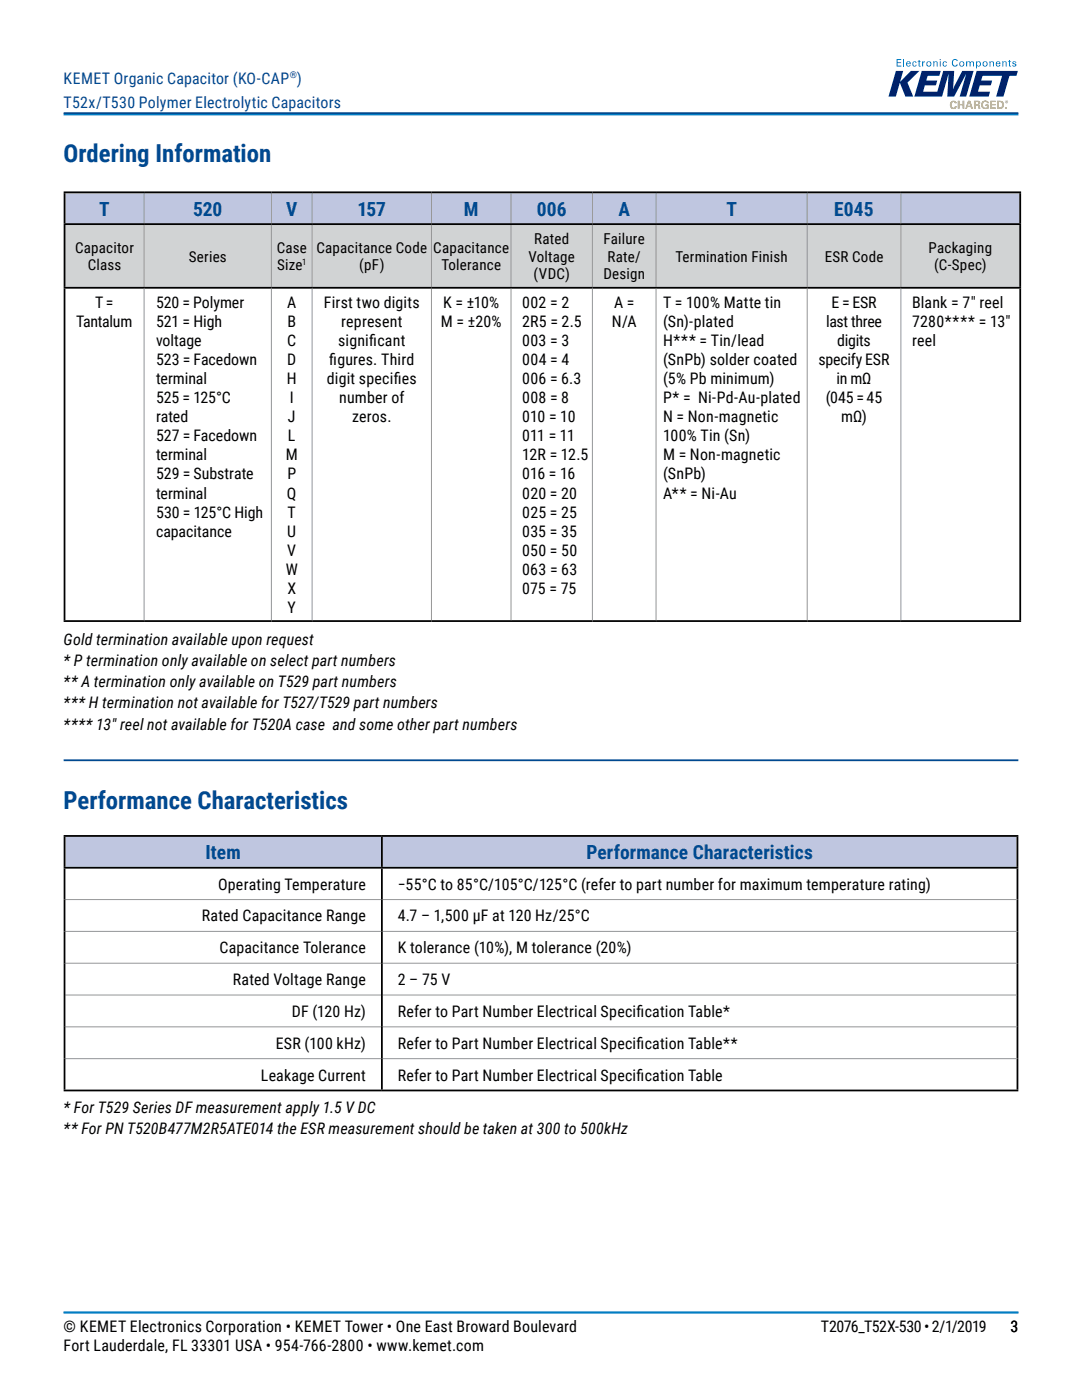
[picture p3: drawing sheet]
<svg xmlns="http://www.w3.org/2000/svg" width="216mm" height="279mm" viewBox="0 0 216 279" stroke-linecap="round" stroke-linejoin="round" font-family="sans-serif">
<defs><g id="words">
<g font-size="4.9" fill="#004990">
<text x="12.7" y="32.3">Ordering Information</text>
<text x="12.7" y="161.4">Performance Characteristics</text>
</g>
<g font-size="3.9" fill="#004990">
<text x="19.8" y="43">T</text>
<text x="38.5" y="43">520</text>
<text x="57.1" y="43">V</text>
<text x="71.3" y="43">157</text>
<text x="92.6" y="43">M</text>
<text x="107.1" y="43">006</text>
<text x="123.4" y="43">A</text>
<text x="144.9" y="43">T</text>
<text x="166.5" y="43">E045</text>
<text x="41" y="171.5">Item</text>
<text x="117" y="171.5">Performance Characteristics</text>
</g>
<g font-size="3.2" fill="#004990">
<text x="12.7" y="16.7">KEMET Organic Capacitor (KO-CAP )</text>
<text x="12.7" y="21.6">T52x/T530 Polymer Electrolytic Capacitors</text>
</g>
<g font-size="3.2">
<text x="15.2" y="65.2">Tantalum</text>
<text x="19" y="61.4">T =</text>
<text x="31.1" y="61.4">520 = Polymer</text>
<text x="31.1" y="65.2">521 = High</text>
<text x="57.3" y="61.4">A</text>
<text x="57.4" y="65.2">B</text>
<text x="64.6" y="61.4">First two digits</text>
<text x="68.1" y="65.2">represent</text>
<text x="87.9" y="65.2">M = ±20%</text>
<text x="88.4" y="61.4">K = ±10%</text>
<text x="104.2" y="61.4">002 = 2</text>
<text x="104.2" y="65.2">2R5 = 2.5</text>
<text x="122.1" y="65.2">N/A</text>
<text x="122.5" y="61.4">A =</text>
<text x="132.3" y="61.4">T = 100% Matte tin</text>
<text x="132.3" y="65.2">(Sn)-plated</text>
<text x="164.8" y="65.2">last three</text>
<text x="165.9" y="61.4">E = ESR</text>
<text x="182" y="61.4">Blank = 7&quot; reel</text>
<text x="182" y="65.2">7280**** = 13&quot;</text>
<text x="31.1" y="69">voltage</text>
<text x="57.3" y="69">C</text>
<text x="67.5" y="69">signif</text>
<text x="73.7" y="69">icant</text>
<text x="104.2" y="69">003 = 3</text>
<text x="132.3" y="69">H*** = Tin/lead</text>
<text x="167.1" y="69">digits</text>
<text x="182" y="69">reel</text>
<text x="31.1" y="72.8">523 = Facedown</text>
<text x="31.1" y="76.6">terminal</text>
<text x="57.2" y="76.6">H</text>
<text x="57.3" y="72.8">D</text>
<text x="65.2" y="76.6">digit specif</text>
<text x="65.7" y="72.8">f</text>
<text x="65.7" y="72.8">igures. Third</text>
<text x="78.6" y="76.6">ies</text>
<text x="104.2" y="72.8">004 = 4</text>
<text x="104.2" y="76.6">006 = 6.3</text>
<text x="132.3" y="72.8">(SnPb) solder coated</text>
<text x="132.3" y="76.6">(5% Pb minimum)</text>
<text x="163.3" y="72.8">specify ESR</text>
<text x="166.9" y="76.6">in mΩ</text>
<text x="31.1" y="80.5">525 = 125°C</text>
<text x="57.8" y="80.5">I</text>
<text x="67.7" y="80.5">number of</text>
<text x="104.2" y="80.5">008 = 8</text>
<text x="132.3" y="80.5">P* = Ni-Pd-Au-plated</text>
<text x="164.8" y="80.5">(045 = 45</text>
<text x="31.1" y="84.3">rated</text>
<text x="31.1" y="88.1">527 = Facedown</text>
<text x="57.4" y="84.3">J</text>
<text x="57.5" y="88.1">L</text>
<text x="70.2" y="84.3">zeros.</text>
<text x="104.2" y="84.3">010 = 10</text>
<text x="104.2" y="88.1">011 = 11</text>
<text x="132.3" y="84.3">N = Non-magnetic</text>
<text x="132.3" y="88.1">100% Tin (Sn)</text>
<text x="167.9" y="84.3">mΩ)</text>
<text x="31.1" y="91.9">terminal</text>
<text x="31.1" y="95.7">529 = Substrate</text>
<text x="57" y="91.9">M</text>
<text x="57.3" y="95.7">P</text>
<text x="104.2" y="91.9">12R = 12.5</text>
<text x="104.2" y="95.7">016 = 16</text>
<text x="132.3" y="91.9">M = Non-magnetic</text>
<text x="132.3" y="95.7">(SnPb)</text>
<text x="31.1" y="99.5">terminal</text>
<text x="57.3" y="99.5">Q</text>
<text x="104.2" y="99.5">020 = 20</text>
<text x="132.3" y="99.5">A** = Ni-Au</text>
<text x="31.1" y="103.3">530 = 125°C High</text>
<text x="31.1" y="107.1">capacitance</text>
<text x="57.3" y="107.1">U</text>
<text x="57.4" y="103.3">T</text>
<text x="104.2" y="103.3">025 = 25</text>
<text x="104.2" y="107.1">035 = 35</text>
<text x="57.3" y="110.9">V</text>
<text x="104.2" y="110.9">050 = 50</text>
<text x="57" y="114.7">W</text>
<text x="57.3" y="118.6">X</text>
<text x="104.2" y="114.7">063 = 63</text>
<text x="104.2" y="118.6">075 = 75</text>
<text x="57.4" y="122.4">Y</text>
<text x="12.7" y="128.7">Gold termination available upon request</text>
<text x="12.7" y="132.9">* P termination only available on select part numbers</text>
<text x="12.7" y="137.2">** A termination only available on T529 part numbers</text>
<text x="12.7" y="141.4">*** H termination not available for T527/T529 part numbers</text>
<text x="12.7" y="145.6">**** 13&quot; reel not available for T520A case and some other part numbers</text>
<text x="43.5" y="177.5">Operating Temperature</text>
<text x="79.4" y="177.5">−55°C to 85°C/105°C/125°C (refer to part number for maximum temperature rating)</text>
<text x="40.3" y="183.9">Rated Capacitance Range</text>
<text x="79.4" y="183.9">4.7 – 1,500 µF at 120 Hz/25°C</text>
<text x="43.8" y="190.2">Capacitance Tolerance</text>
<text x="79.4" y="190.2">K tolerance (10%), M tolerance (20%)</text>
<text x="46.5" y="196.6">Rated Voltage Range</text>
<text x="79.4" y="196.6">2 – 75 V</text>
<text x="58.2" y="202.9">DF (120 Hz)</text>
<text x="79.4" y="202.9">Refer to Part Number Electrical Specif</text>
<text x="127" y="202.9">ication Table*</text>
<text x="55" y="209.3">ESR (100 kHz)</text>
<text x="79.4" y="209.3">Refer to Part Number Electrical Specif</text>
<text x="127" y="209.3">ication Table**</text>
<text x="52.1" y="215.6">Leakage Current</text>
<text x="79.4" y="215.6">Refer to Part Number Electrical Specif</text>
<text x="127" y="215.6">ication Table</text>
<text x="12.7" y="222">* For T529 Series DF measurement apply 1.5 V DC</text>
<text x="12.7" y="226.3">** For PN T520B477M2R5ATE014 the ESR measurement should be taken at 300 to 500kHz</text>
<text x="12.7" y="265.9">© KEMET Electronics Corporation • KEMET Tower • One East Broward Boulevard</text>
<text x="12.7" y="269.7">Fort Lauderdale, FL 33301 USA • 954-766-2800 • www.kemet.com</text>
<text x="163.8" y="265.9">T2076_T52X-530 • 2/1/2019</text>
<text x="201.6" y="265.9">3</text>
</g>
<g font-size="3">
<text x="15" y="50.4">Capacitor</text>
<text x="17.5" y="54">Class</text>
<text x="37.7" y="52.2">Series</text>
<text x="55.2" y="50.4">Case</text>
<text x="55.3" y="54">Size</text>
<text x="63.1" y="50.4">Capacitance Code</text>
<text x="71.7" y="54">(pF)</text>
<text x="86.5" y="50.4">Capacitance</text>
<text x="88.1" y="54">Tolerance</text>
<text x="105.5" y="52.2">Voltage</text>
<text x="106.6" y="48.7">Rated</text>
<text x="120.5" y="48.7">Failure</text>
<text x="121.2" y="52.2">Rate/</text>
<text x="134.8" y="52.2">Termination Finish</text>
<text x="164.6" y="52.2">ESR Code</text>
<text x="185.3" y="50.4">Packaging</text>
<text x="186.4" y="54">(C-Spec)</text>
<text x="106.5" y="55.7">(VDC)</text>
<text x="120.4" y="55.7">Design</text>
</g>
<text font-size="1.9" fill="#004990" x="57.8" y="15.6">®</text>
<text font-size="1.7" x="60.3" y="53">1</text>
</g></defs>
<path d="M12.7 22.9h190.5M12.7 261.9h190.5" fill="none" stroke="#007dc3" stroke-width=".35"/>
<g fill="#00226a">
<path d="M178.8 14.2h1.4l-.6 2.1 2.2-2.1h1.7l-2.4 2.3 1.1 2.8h-1.5l-1.2-2.8-.7 2.8h-1.5z"/>
<path d="M183.9 14.2h3.8l-.3 .9h-2.3l-.3 1h2.2l-.3 .9h-2.2l-.3 1.3h2.8l1.2-4.1h2.2l-.3 3.8 1.9-3.8h2.3l-1.5 5.1h-1.3l1.3-4.6-2.4 4.6h-1.4l.3-4.6-1.3 4.6h-5.6z"/>
<path d="M194.9 14.2h8.2l-.3 .9h-1.4l-1.2 4.2h-1.4l1.2-4.2h-3.9l-.3 1h2.2l-.3 .9h-2.2l-.4 1.3h2.5l-.3 1h-3.9z"/>
</g>
<g fill="#eeb310">
<path d="M189.7 20.3a.64 .64 0 0 1 .7-.2 .64 .64 0 0 1 .5 .5h-.4l-.2-.3a.66 .66 0 0 0-.1 1.2l.3-.3h.4a.74 .74 0 0 1-1 .5 .74 .74 0 0 1-.3-1.1z"/>
<path d="M191.1 20.1h.4v.6h.6v-.6h.3v1.6h-.3v-.7h-.6v.7h-.4z"/>
<path d="M196 20.3l.8-.2 .4 .2 .1 .3-.4-.1a.53 .53 0 0 0-.7 .1 .53 .53 0 0 0 .1 .8l.6 .1v-.4h-.3v-.2h.7v.8a.94 .94 0 0 1-1.3-.2 .94 .94 0 0 1 0-1.2z"/>
<path d="M197.6 20.1h1.1v.3h-.8v.4h.7v.2h-.7v.5h.8v.2h-1.1z"/>
<path d="M200.5 21.4h.3v.3h-.3z"/>
<path d="M193.4 20.4l-.3 .7h.5zM193.2 20.1h.4l.6 1.6h-.4l-.1-.3h-.7l-.1 .3h-.3z"/>
<path d="M194.7 20.4v.4h.3a.24 .24 0 0 0 .2-.2 .24 .24 0 0 0-.3-.2zM194.3 20.1h.7a.44 .44 0 0 1 .6 .2 .44 .44 0 0 1-.3 .6l.2 .2 .1 .6h-.3l-.1-.5-.2-.1h-.3v.6h-.4z"/>
<path d="M199.3 20.4v1.1a.56 .56 0 0 0 .7-.6 .56 .56 0 0 0-.7-.5zM199 20.1h.5a.81 .81 0 0 1 .8 .8 .81 .81 0 0 1-.8 .8h-.5z"/>
<path d="M200.8 20.2l.1 .1zM200.7 20.1l.3 .1v.3l-.2-.2-.1 .2zM200.6 20.3a.26 .26 0 0 0 .5 0 .26 .26 0 0 0-.5 0zM200.5 20.3a.35 .35 0 0 1 .7 0 .35 .35 0 0 1-.7 0z"/>
</g>
<g fill="#0070ce">
<path d="M178.9 11.8h.9v.2h-.7v.4h.7v.2h-.7v.5h.7v.2h-.9z"/>
<path d="M180.2 11.8h.2v1.5h-.2z"/>
<path d="M182.3 12.3h.4l.2 .3-.4-.2a.38 .38 0 0 0-.3 .4 .38 .38 0 0 0 .4 .3l.1-.2h.2l-.1 .2a.45 .45 0 0 1-.7 0v-.6z"/>
<path d="M183.3 12h.2v.2h.2v.2h-.2v.7h.2v.2l-.4-.1v-.8h-.2z"/>
<path d="M184 12.2h.2v.2l.4-.2v.2l-.4 .1v.8h-.2z"/>
<path d="M186.2 12.2h.2v.2a.37 .37 0 0 1 .5-.2 .37 .37 0 0 1 .2 .4v.7h-.2v-.7l-.2-.2-.3 .1v.8h-.2z"/>
<path d="M188.3 12.3h.5l.1 .3-.4-.2a.38 .38 0 0 0-.2 .4 .38 .38 0 0 0 .4 .3l.1-.2h.1v.2a.45 .45 0 0 1-.8 0v-.6z"/>
<path d="M190.1 12a.57 .57 0 0 1 1 .2h-.2l-.2-.2a.57 .57 0 0 0-.6 .5 .57 .57 0 0 0 .6 .6l.2-.2h.2a.66 .66 0 0 1-.9 .3 .66 .66 0 0 1-.2-1z"/>
<path d="M192.8 12.2h.2v.2a.38 .38 0 0 1 .6 0 .38 .38 0 0 1 .5-.2 .38 .38 0 0 1 .2 .4v.7h-.1l-.1-.9h-.3l-.1 .9h-.2l-.1-.8-.3-.1-.1 .9h-.2z"/>
<path d="M197.4 12.2h.2v.2a.37 .37 0 0 1 .5-.2 .37 .37 0 0 1 .2 .4v.7h-.2v-.7l-.2-.2-.2 .1-.1 .8h-.2z"/>
<path d="M200 12.2h.2v.2a.37 .37 0 0 1 .4-.2 .37 .37 0 0 1 .3 .4v.7h-.2v-.7l-.2-.2-.3 .1v.8h-.2z"/>
<path d="M201.3 12h.2v.2h.3v.2h-.3v.7h.2v.2l-.3-.1-.1-.8h-.1z"/>
<path d="M202 12.4l.6-.1 .2 .2-.4-.1-.2 .1 .5 .3a.39 .39 0 0 1-.3 .5 .39 .39 0 0 1-.4-.3l.4 .2 .2-.2-.6-.3z"/>
<path d="M181.1 12.4l-.1 .3h.5l-.1-.3zM181 12.3l.3-.1a.45 .45 0 0 1 .4 .6h-.7l.1 .3 .6-.2v.2a.5 .5 0 0 1-.8 0v-.6z"/>
<path d="M185.2 12.4l-.1 .1a.39 .39 0 0 0 .2 .7 .38 .38 0 0 0 .3-.5 .38 .38 0 0 0-.4-.3zM184.8 12.8a.55 .55 0 0 1 1.1 0 .55 .55 0 0 1-1.1 0z"/>
<path d="M187.5 12.2h.2v1.1h-.2zM187.5 11.8h.2v.2h-.2z"/>
<path d="M191.7 12.4l-.1 .1a.39 .39 0 0 0 .3 .7 .38 .38 0 0 0 .3-.5 .38 .38 0 0 0-.5-.3zM191.4 12.8a.54 .54 0 0 1 1 0 .54 .54 0 0 1-1 0z"/>
<path d="M194.9 12.8a.37 .37 0 0 0 .7 0 .37 .37 0 0 0-.7 0zM194.7 12.2h.2v.2a.42 .42 0 0 1 .8 .1 .54 .54 0 0 1-.4 .8l-.4-.2v.6h-.1z"/>
<path d="M196.4 12.4l-.1 .1a.39 .39 0 0 0 .3 .7 .38 .38 0 0 0 .3-.5 .38 .38 0 0 0-.5-.3zM196 12.8a.55 .55 0 0 1 1.1 0 .55 .55 0 0 1-1.1 0z"/>
<path d="M199 12.4l-.1 .3h.5l-.1-.3zM198.9 12.3l.3-.1a.45 .45 0 0 1 .4 .6h-.7l.1 .3 .6-.2-.1 .2a.5 .5 0 0 1-.8 0v-.6z"/>
</g>
<path d="M12.7 22.6h190.5M12.7 151.7h190.5" fill="none" stroke="#004990" stroke-width=".35"/>
<path d="M12.9 38.4h15.9v6.3h-15.9zM28.8 38.4h25.4v6.3h-25.4zM54.2 38.4h8.1v6.3h-8.1zM62.3 38.4h23.8v6.3h-23.8zM86.1 38.4h15.9v6.3h-15.9zM102 38.4h16.2v6.3h-16.2zM118.2 38.4h12.7v6.3h-12.7zM130.9 38.4h30.2v6.3h-30.2zM161.1 38.4h18.7v6.3h-18.7zM179.8 38.4h23.8v6.3h-23.8z" fill="#bfc6e0"/>
<path d="M12.9 44.7h15.9v12.7h-15.9zM28.8 44.7h25.4v12.7h-25.4zM54.2 44.7h8.1v12.7h-8.1zM62.3 44.7h23.8v12.7h-23.8zM86.1 44.7h15.9v12.7h-15.9zM102 44.7h16.2v12.7h-16.2zM118.2 44.7h12.7v12.7h-12.7zM130.9 44.7h30.2v12.7h-30.2zM161.1 44.7h18.7v12.7h-18.7zM179.8 44.7h23.8v12.7h-23.8z" fill="#d1d3d4"/>
<g fill="none" stroke="#939598" stroke-width=".2">
<path d="M28.8 38.6v6M54.2 38.6v6M62.3 38.6v6M86.1 38.6v6M102 38.6v6M118.2 38.6v6M130.9 38.6v6M161.1 38.6v6M179.8 38.6v6M28.8 44.9v12.4M28.8 57.6v66.2M54.2 44.9v12.4"/>
<path d="M54.2 57.6v66.2M62.3 44.9v12.4M62.3 57.6v66.2M86.1 44.9v12.4M86.1 57.6v66.2M102 44.9v12.4M102 57.6v66.2M118.2 44.9v12.4M118.2 57.6v66.2M130.9 44.9v12.4M130.9 57.6v66.2M161.1 44.9v12.4"/>
<path d="M161.1 57.6v66.2M179.8 44.9v12.4M179.8 57.6v66.2"/>
</g>
<path d="M12.7 38.4h191.1M12.9 38.6v6M203.6 38.6v6M12.7 57.4h191.1M12.7 44.7h191.1M12.9 44.9v12.4M12.9 57.6v66.2M203.6 44.9v12.4M203.6 57.6v66.2M12.7 123.9h191.1" fill="none" stroke="#000" stroke-width=".35"/>
<path d="M12.9 166.8h63.3v6.4h-63.3zM76.2 166.8h126.8v6.4h-126.8z" fill="#bfc6e0"/>
<path d="M12.7 173.2h190.5M12.7 166.8h190.5M12.9 167v6M12.9 173.4v44.1M76.2 167v6M76.2 173.4v44.1M203 167v6M203 173.4v44.1M12.7 217.6h190.5" fill="none" stroke="#000" stroke-width=".35"/>
<path d="M13.1 179.5h62.9M76.4 179.5h126.4M13.1 185.9h62.9M13.1 192.2h62.9M13.1 198.6h62.9M76.4 185.9h126.4M76.4 192.2h126.4M76.4 198.6h126.4M13.1 204.9h62.9M13.1 211.3h62.9M76.4 204.9h126.4M76.4 211.3h126.4" fill="none" stroke="#939598" stroke-width=".2"/>
<use href="#words"/>
</svg>
